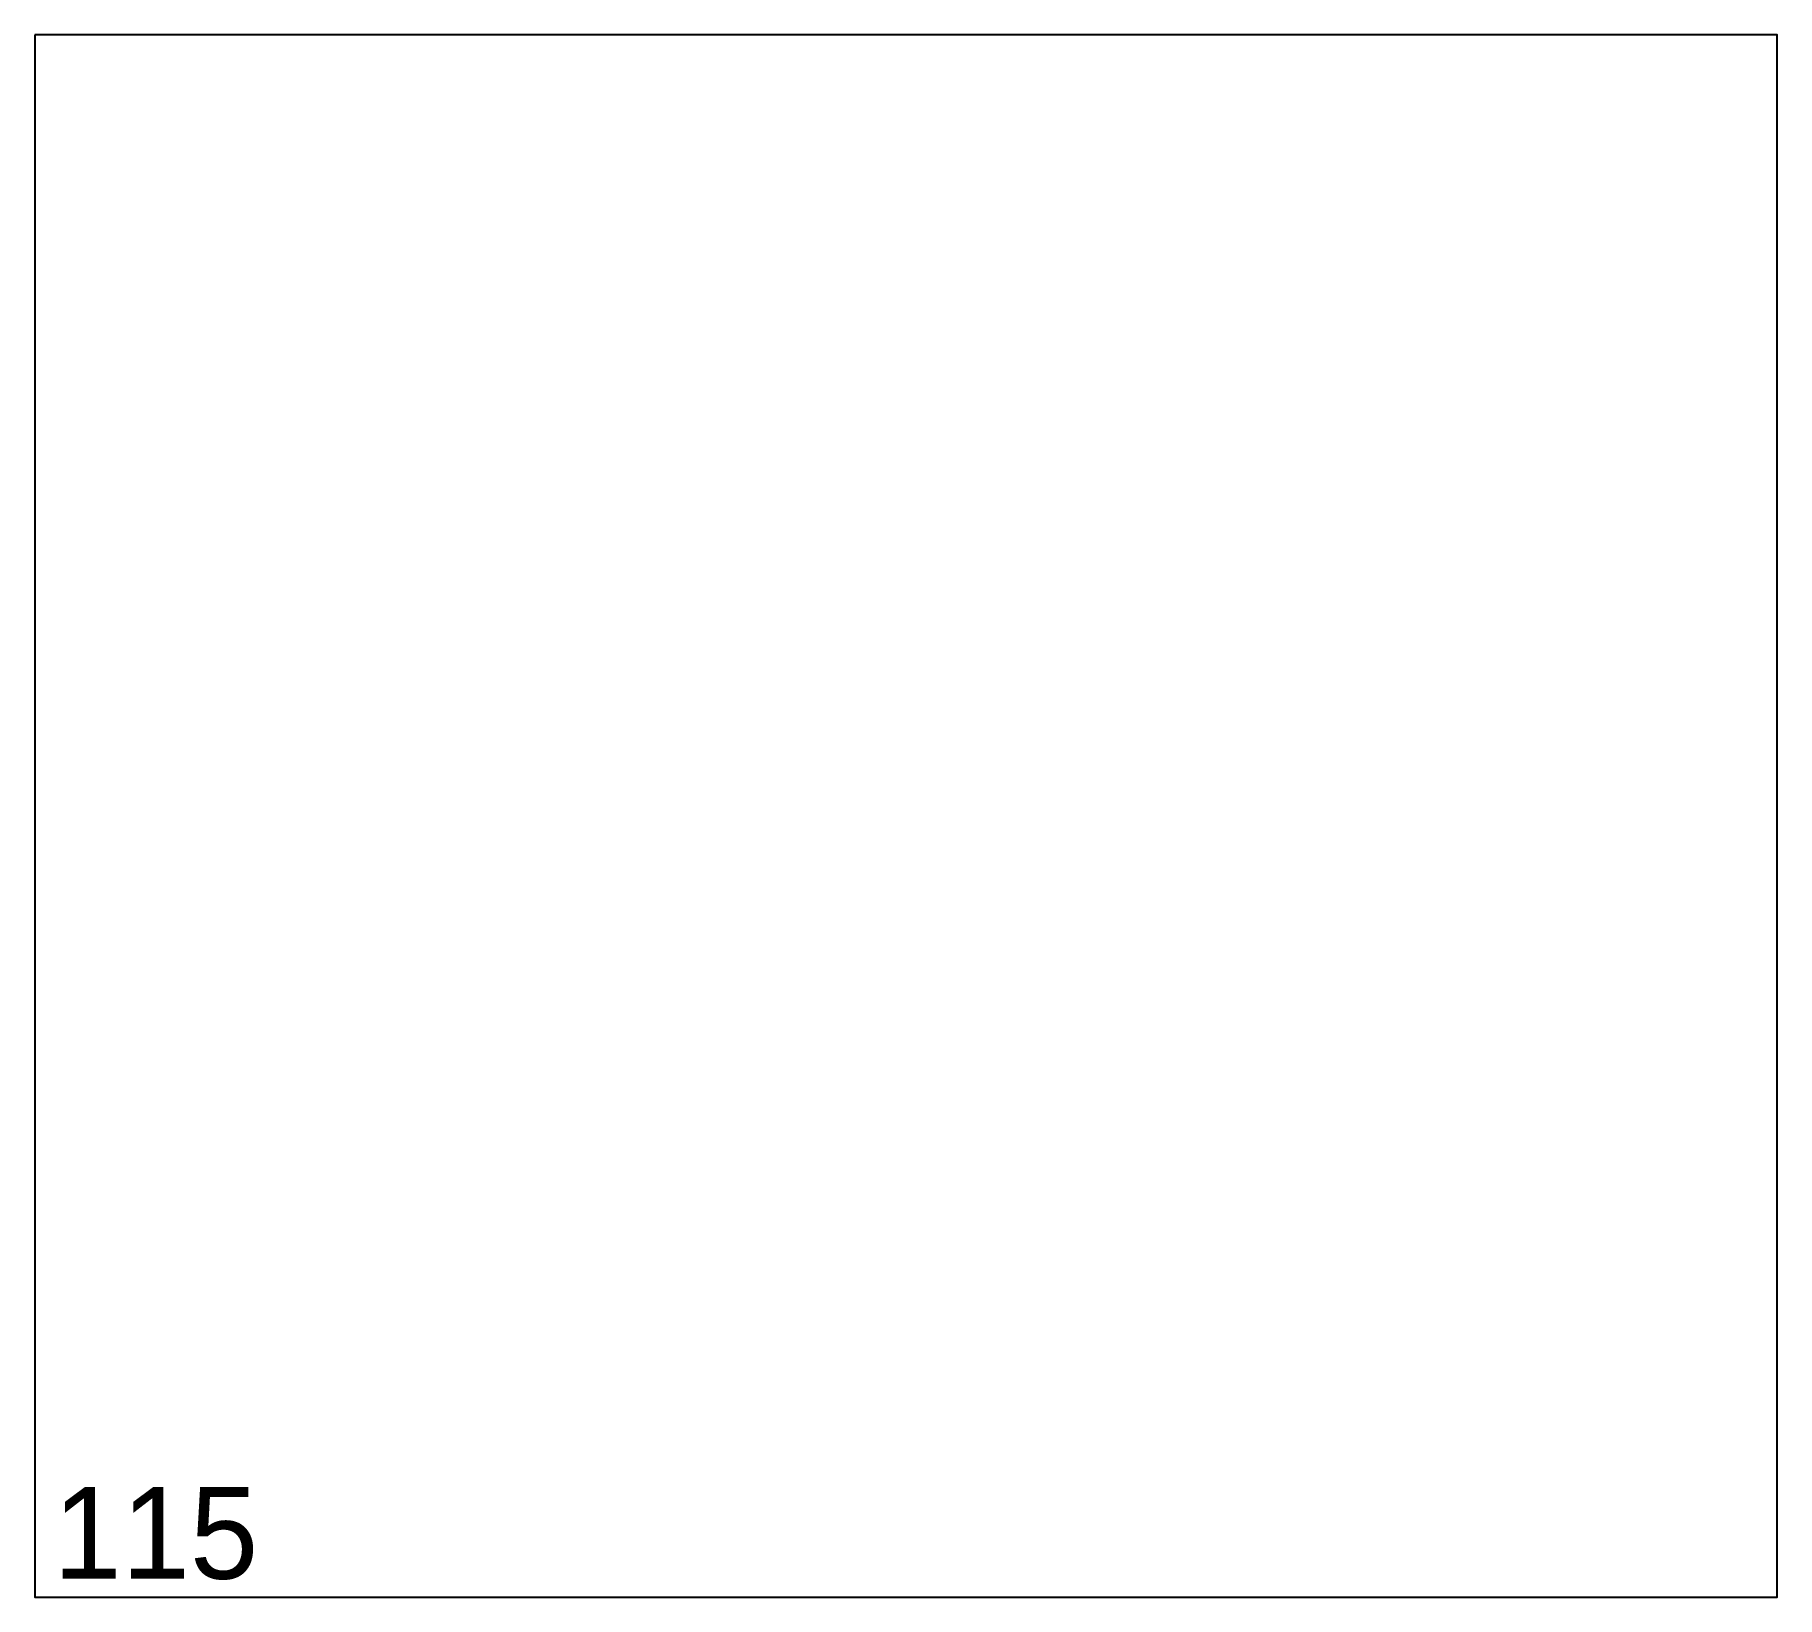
# Model space of a CAD drawing. Header units: millimetres. Extents: x 0 to 190, y 0 to 170.
import ezdxf

# ---------------------------------------------------------------- set-up
doc = ezdxf.new("R2010")
doc.units = ezdxf.units.MM
doc.header["$MEASUREMENT"] = 0
doc.layers.add('ВнешнийКонтур', color=7, linetype='Continuous')
doc.layers.add('Нумерация', color=7, linetype='Continuous')

msp = doc.modelspace()

# ---------------------------------------------------------------- linework, layer by layer
at = {"layer": 'ВнешнийКонтур', "color": 0, "linetype": 'Continuous'}
msp.add_lwpolyline([(0, 170), (0, 0), (189.59, 0), (189.59, 170)], close=True, dxfattribs=at)

# ---------------------------------------------------------------- texts
at = {"layer": 'Нумерация', "color": 0, "linetype": 'Continuous'}
msp.add_text('115', height=10, dxfattribs=at).set_placement((2, 2))

doc.saveas('drawing.dxf')
